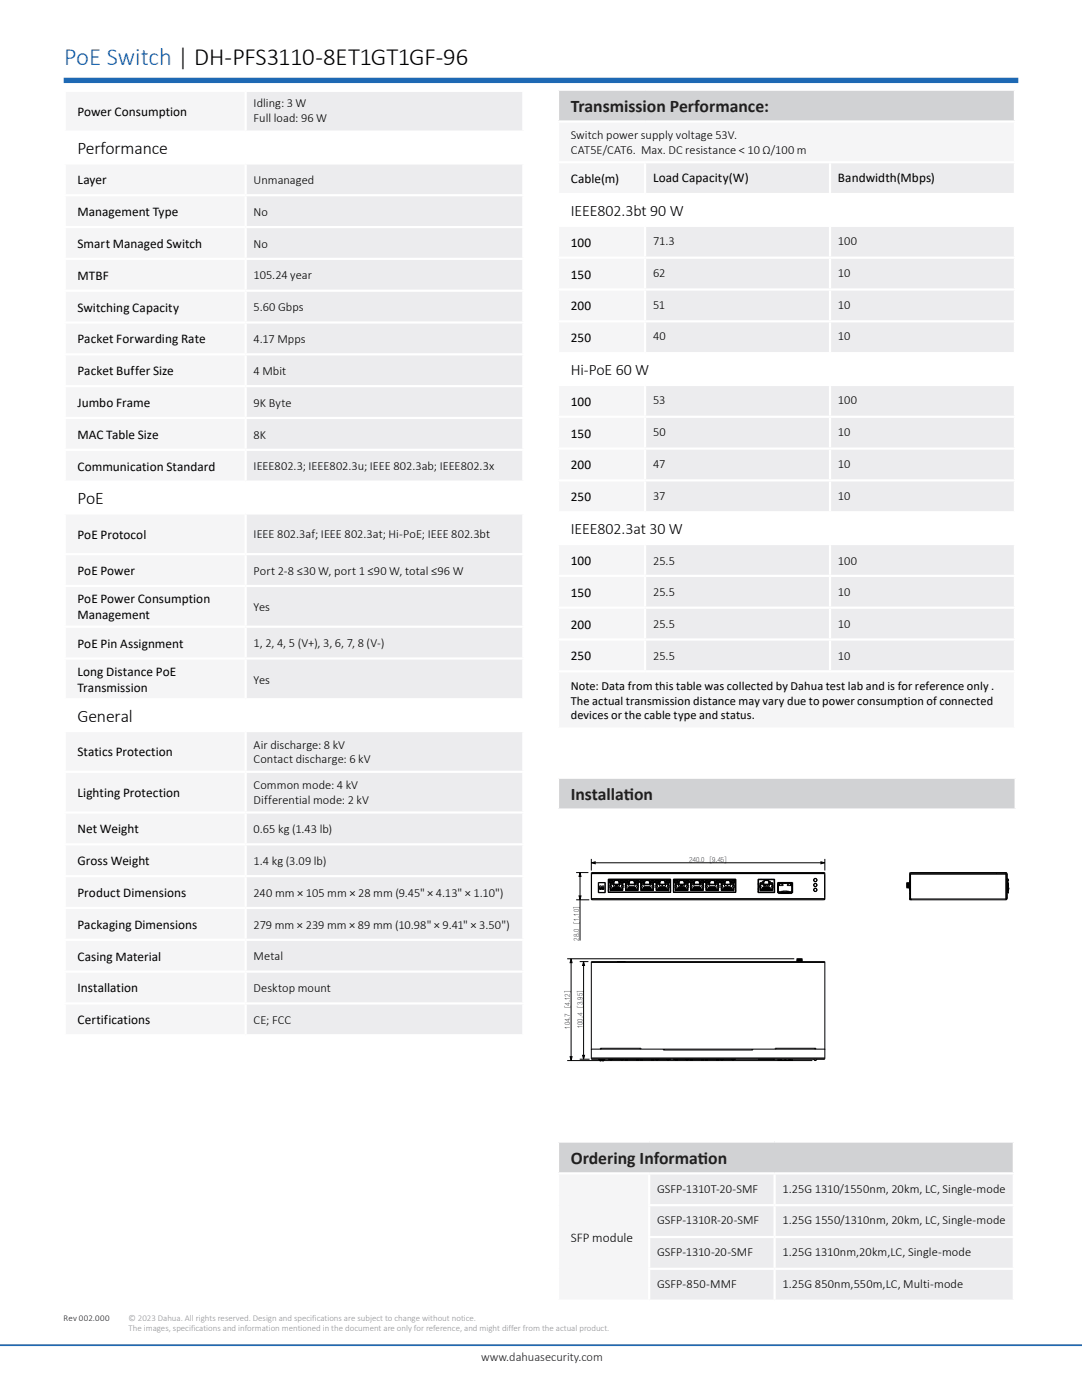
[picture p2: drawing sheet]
<svg xmlns="http://www.w3.org/2000/svg" width="216mm" height="279mm" viewBox="0 0 216 279" stroke-linecap="round" stroke-linejoin="round" font-family="sans-serif">
<defs><g id="words">
<text font-size="4.9" fill="#1e69b4" x="12.8" y="13">PoE Switch | DH-PFS3110-8ET1GT1GF-96</text>
<g font-size="3.5" fill="#231f20">
<text x="113.9" y="22.4">Transmission Performance:</text>
<text x="113.9" y="159.7">Installat</text>
<text x="124.5" y="159.7">ion</text>
<text x="113.9" y="232.3">Ordering Informat</text>
<text x="139.2" y="232.3">ion</text>
</g>
<g font-size="3.5">
<text x="15.5" y="30.8">Performance</text>
<text x="15.5" y="100.6">PoE</text>
<text x="15.5" y="144">General</text>
</g>
<g font-size="3.2">
<text x="113.9" y="43.1">IEEE802.3bt 90 W</text>
<text x="113.9" y="74.8">Hi-PoE 60 W</text>
<text x="113.9" y="106.6">IEEE802.3at 30 W</text>
</g>
<g font-size="2.6">
<text x="15.5" y="23.2">Power Consumption</text>
<text x="15.5" y="36.8">Layer</text>
<text x="113.9" y="36.5">Cable(m)</text>
<text x="130.3" y="36.3">Load Capacity(W)</text>
<text x="167.2" y="36.3">Bandwidth(Mbps)</text>
<text x="15.5" y="43.1">Management Type</text>
<text x="15.5" y="49.5">Smart Managed Switch</text>
<text x="113.9" y="49.2">100</text>
<text x="15.5" y="55.8">MTBF</text>
<text x="113.9" y="55.6">150</text>
<text x="15.5" y="62.2">Switching Capacity</text>
<text x="113.9" y="61.9">200</text>
<text x="15.5" y="68.5">Packet Forwarding Rate</text>
<text x="113.9" y="68.3">250</text>
<text x="15.5" y="74.9">Packet Buffer Size</text>
<text x="15.5" y="81.2">Jumbo Frame</text>
<text x="113.9" y="81">100</text>
<text x="15.5" y="87.6">MAC Table Size</text>
<text x="113.9" y="87.3">150</text>
<text x="15.5" y="93.9">Communication Standard</text>
<text x="113.9" y="93.7">200</text>
<text x="113.9" y="100">250</text>
<text x="15.5" y="107.5">PoE Protocol</text>
<text x="113.9" y="112.7">100</text>
<text x="15.5" y="114.8">PoE Power</text>
<text x="113.9" y="119.1">150</text>
<text x="15.5" y="120.4">PoE Power Consumption</text>
<text x="15.5" y="123.6">Management</text>
<text x="113.9" y="125.4">200</text>
<text x="15.5" y="129.2">PoE Pin Assignment</text>
<text x="113.9" y="131.8">250</text>
<text x="15.5" y="134.9">Long Distance PoE</text>
<text x="15.5" y="138.1">Transmission</text>
<text x="15.5" y="151">Statics Protection</text>
<text x="15.5" y="159.1">Lighting Protection</text>
<text x="15.5" y="166.3">Net Weight</text>
<text x="15.5" y="172.7">Gross Weight</text>
<text x="15.5" y="179">Product Dimensions</text>
<text x="15.5" y="185.4">Packaging Dimensions</text>
<text x="15.5" y="191.7">Casing Material</text>
<text x="15.5" y="198.1">Installation</text>
<text x="15.5" y="204.4">Certifications</text>
<text x="113.9" y="247.9">SFP module</text>
</g>
<g font-size="2.5">
<text x="50.6" y="21.4">Idling: 3 W</text>
<text x="50.6" y="24.3">Full load: 96 W</text>
<text x="113.9" y="27.8">Switch power supply voltage 53V.</text>
<text x="113.9" y="30.7">CAT5E/CAT6. Max. DC resistance &lt; 10 Ω/100 m</text>
<text x="50.6" y="36.7">Unmanaged</text>
<text x="50.6" y="43.1">No</text>
<text x="50.6" y="49.4">No</text>
<text x="130.3" y="48.9">71.3</text>
<text x="167.2" y="48.9">100</text>
<text x="50.6" y="55.8">105.24 year</text>
<text x="130.3" y="55.2">62</text>
<text x="167.2" y="55.2">10</text>
<text x="50.6" y="62.1">5.60 Gbps</text>
<text x="130.3" y="61.6">51</text>
<text x="167.2" y="61.6">10</text>
<text x="50.6" y="68.5">4.17 Mpps</text>
<text x="130.3" y="67.9">40</text>
<text x="167.2" y="67.9">10</text>
<text x="50.6" y="74.8">4 Mbit</text>
<text x="50.6" y="81.2">9K Byte</text>
<text x="130.3" y="80.6">53</text>
<text x="167.2" y="80.6">100</text>
<text x="50.6" y="87.5">8K</text>
<text x="130.3" y="87">50</text>
<text x="167.2" y="87">10</text>
<text x="50.6" y="93.9">IEEE802.3; IEEE802.3u; IEEE 802.3ab; IEEE802.3x</text>
<text x="130.3" y="93.3">47</text>
<text x="167.2" y="93.3">10</text>
<text x="130.3" y="99.7">37</text>
<text x="167.2" y="99.7">10</text>
<text x="50.6" y="107.5">IEEE 802.3af; IEEE 802.3at; Hi-PoE; IEEE 802.3bt</text>
<text x="130.3" y="112.7">25.5</text>
<text x="167.2" y="112.7">100</text>
<text x="50.6" y="114.7">Port 2-8 ≤30 W, port 1 ≤90 W, total ≤96 W</text>
<text x="130.3" y="119">25.5</text>
<text x="167.2" y="119">10</text>
<text x="50.6" y="121.9">Yes</text>
<text x="130.3" y="125.4">25.5</text>
<text x="167.2" y="125.4">10</text>
<text x="50.6" y="129.2">1, 2, 4, 5 (V+), 3, 6, 7, 8 (V-)</text>
<text x="130.3" y="131.7">25.5</text>
<text x="167.2" y="131.7">10</text>
<text x="50.6" y="136.4">Yes</text>
<text x="113.9" y="137.7">Note: Data from this table was collected by Dahua test lab and is for reference only .</text>
<text x="113.9" y="140.6">The actual transmission distance may vary due to power consumption of connected</text>
<text x="113.9" y="143.6">devices or the cable type and status.</text>
<text x="50.6" y="149.4">Air discharge: 8 kV</text>
<text x="50.6" y="152.4">Contact discharge: 6 kV</text>
<text x="50.6" y="157.5">Common mode: 4 kV</text>
<text x="50.6" y="160.5">Differential mode: 2 kV</text>
<text x="50.6" y="166.3">0.65 kg (1.43 lb)</text>
<text x="50.6" y="172.6">1.4 kg (3.09 lb)</text>
<text x="50.6" y="179">240 mm × 105 mm × 28 mm (9.45&quot; × 4.13&quot; × 1.10&quot;)</text>
<text x="50.6" y="185.3">279 mm × 239 mm × 89 mm (10.98&quot; × 9.41&quot; × 3.50&quot;)</text>
<text x="50.6" y="191.7">Metal</text>
<text x="50.6" y="198">Desktop mount</text>
<text x="50.6" y="204.4">CE; FCC</text>
<text x="131.1" y="238">GSFP-1310T-20-SMF</text>
<text x="156.1" y="238">1.25G 1310/1550nm, 20km, LC, Single-mode</text>
<text x="131.1" y="244.3">GSFP-1310R-20-SMF</text>
<text x="156.1" y="244.3">1.25G 1550/1310nm, 20km, LC, Single-mode</text>
<text x="131.1" y="250.7">GSFP-1310-20-SMF</text>
<text x="156.1" y="250.7">1.25G 1310nm,20km,LC, Single-mode</text>
<text x="131.1" y="257">GSFP-850-MMF</text>
<text x="156.1" y="257">1.25G 850nm,550m,LC, Multi-mode</text>
</g>
<text font-size="2.5" fill="#231f20" x="96" y="271.5">www.dahuasecurity.com</text>
<text font-size="1.8" fill="#231f20" x="12.7" y="263.5">Rev 002.000</text>
<g font-size="1.8" fill="#939598">
<text x="25.7" y="263.5">© 2023 Dahua. All rights reserved. Design and specifications are subject to change without notice.</text>
<text x="25.7" y="265.7">The images, specifications and information mentioned in the document are only for reference, and might differ from the actual product.</text>
</g>
<g font-size="1.3">
<text x="137.5" y="171.9">240.0</text>
<text x="141.6" y="171.9">[9.45]</text>
<text x="115.5" y="184.3" transform="rotate(-90 115.5 184.3)">[1.10]</text>
<text x="115.5" y="187.7" transform="rotate(-90 115.5 187.7)">28.0</text>
<text x="113.7" y="201.2" transform="rotate(-90 113.7 201.2)">[4.12]</text>
<text x="116.2" y="201.1" transform="rotate(-90 116.2 201.1)">[3.95]</text>
<text x="113.7" y="205.3" transform="rotate(-90 113.7 205.3)">104.7</text>
<text x="116.2" y="205.2" transform="rotate(-90 116.2 205.2)">100.4</text>
</g>
</g></defs>
<path d="M0 268.5h215.9" fill="none" stroke="#1e69b4" stroke-width=".35"/>
<path d="M12.7 16h190.5" fill="none" stroke="#1e69b4" stroke-width="1.1" stroke-linecap="butt"/>
<path d="M12.9 18.1h36.1v8.2h-36.1zM12.9 32.6h36.1v6.4h-36.1zM12.9 39h36.1v6.3h-36.1zM12.9 45.3h36.1v6.4h-36.1zM12.9 51.7h36.1v6.3h-36.1zM12.9 58h36.1v6.4h-36.1zM12.9 64.4h36.1v6.3h-36.1zM12.9 70.7h36.1v6.4h-36.1zM12.9 77.1h36.1v6.3h-36.1zM12.9 83.4h36.1v6.4h-36.1zM12.9 89.8h36.1v6.3h-36.1zM12.9 102.5h36.1v8.1h-36.1zM12.9 110.6h36.1v6.3h-36.1zM12.9 116.9h36.1v8.2h-36.1zM12.9 125.1h36.1v6.3h-36.1zM12.9 131.4h36.1v8.2h-36.1zM12.9 145.9h36.1v8.1h-36.1zM12.9 154h36.1v8.2h-36.1zM12.9 162.2h36.1v6.3h-36.1zM12.9 168.5h36.1v6.4h-36.1zM12.9 174.9h36.1v6.3h-36.1zM12.9 181.2h36.1v6.4h-36.1zM12.9 187.6h36.1v6.3h-36.1zM12.9 193.9h36.1v6.4h-36.1zM12.9 200.3h36.1v6.3h-36.1z" fill="#f5f5f6"/>
<path d="M49 18.1h55.4v8.2h-55.4z" fill="#ececee"/>
<path d="M12.9 26.3h91.5v6.3h-91.5z" fill="#fff"/>
<path d="M49 32.6h55.4v6.4h-55.4zM49 39h55.4v6.3h-55.4zM49 45.3h55.4v6.4h-55.4zM49 51.7h55.4v6.3h-55.4zM49 58h55.4v6.4h-55.4zM49 64.4h55.4v6.3h-55.4zM49 70.7h55.4v6.4h-55.4zM49 77.1h55.4v6.3h-55.4zM49 83.4h55.4v6.4h-55.4zM49 89.8h55.4v6.3h-55.4zM49 102.5h55.4v8.1h-55.4zM49 110.6h55.4v6.3h-55.4zM49 116.9h55.4v8.2h-55.4zM49 125.1h55.4v6.3h-55.4zM49 131.4h55.4v8.2h-55.4zM49 145.9h55.4v8.1h-55.4zM49 154h55.4v8.2h-55.4zM49 162.2h55.4v6.3h-55.4zM49 168.5h55.4v6.4h-55.4zM49 174.9h55.4v6.3h-55.4zM49 181.2h55.4v6.4h-55.4zM49 187.6h55.4v6.3h-55.4zM49 193.9h55.4v6.4h-55.4zM49 200.3h55.4v6.3h-55.4z" fill="#ececee"/>
<g fill="none" stroke="#fff" stroke-width=".44">
<path d="M12.7 18.1h91.9M12.9 18.4v7.6M49 18.4v7.6M104.4 18.4v7.6M12.7 26.3h91.9M12.7 32.6h91.9M12.7 39h91.9M12.9 26.5v5.9M12.9 32.8v5.9M12.9 39.2v5.9M49 32.8v5.9M49 39.2v5.9"/>
<path d="M104.4 26.5v5.9M104.4 32.8v5.9M104.4 39.2v5.9M12.7 45.3h91.9M12.7 51.7h91.9M12.7 58h91.9M12.9 45.5v5.9M12.9 51.9v5.9M12.9 58.2v5.9M49 45.5v5.9M49 51.9v5.9M49 58.2v5.9"/>
<path d="M104.4 45.5v5.9M104.4 51.9v5.9M104.4 58.2v5.9M12.7 64.4h91.9M12.7 70.7h91.9M12.7 77.1h91.9M12.9 64.6v5.9M12.9 70.9v5.9M12.9 77.3v5.9M49 64.6v5.9M49 70.9v5.9M49 77.3v5.9"/>
<path d="M104.4 64.6v5.9M104.4 70.9v5.9M104.4 77.3v5.9M12.7 83.4h91.9M12.7 89.8h91.9M12.7 96.1h91.9M12.9 83.6v5.9M12.9 90v5.9M12.9 96.3v5.9M49 83.6v5.9M49 90v5.9M49 96.3v5.9"/>
<path d="M104.4 83.6v5.9M104.4 90v5.9M104.4 96.3v5.9M12.7 102.5h91.9M12.7 110.6h91.9M12.7 116.9h91.9M12.9 102.7v7.7M12.9 110.8v5.9M12.9 117.2v7.7M49 102.7v7.7M49 110.8v5.9M49 117.2v7.7"/>
<path d="M104.4 102.7v7.7M104.4 110.8v5.9M104.4 117.2v7.7M12.7 125.1h91.9M12.7 131.4h91.9M12.7 139.6h91.9M12.9 125.3v5.9M12.9 131.6v7.7M12.9 139.8v5.9M49 125.3v5.9M49 131.6v7.7M104.4 125.3v5.9"/>
<path d="M104.4 131.6v7.7M104.4 139.8v5.9M12.7 154h91.9M12.7 145.9h91.9M12.9 146.1v7.7M12.9 154.2v7.7M49 146.1v7.7M49 154.2v7.7M104.4 146.1v7.7M104.4 154.2v7.7M12.7 162.2h91.9M12.7 168.5h91.9"/>
<path d="M12.7 174.9h91.9M12.9 162.4v5.9M12.9 168.7v5.9M12.9 175.1v5.9M49 162.4v5.9M49 168.7v5.9M49 175.1v5.9M104.4 162.4v5.9M104.4 168.7v5.9M104.4 175.1v5.9M12.7 181.2h91.9M12.7 187.6h91.9"/>
<path d="M12.7 193.9h91.9M12.9 181.4v5.9M12.9 187.8v5.9M12.9 194.1v5.9M49 181.4v5.9M49 187.8v5.9M49 194.1v5.9M104.4 181.4v5.9M104.4 187.8v5.9M104.4 194.1v5.9M12.7 200.3h91.9M12.7 206.6h91.9"/>
<path d="M12.9 200.5v5.9M49 200.5v5.9M104.4 200.5v5.9"/>
</g>
<path d="M111.3 155.2h91.4v6.4h-91.4z" fill="#d1d2d4"/>
<path d="M111.1 155.2h91.8M111.3 155.4v5.9M202.7 155.4v5.9M111.1 161.6h91.8" fill="none" stroke="#fff" stroke-width=".44"/>
<g fill="none" stroke="#000" stroke-width=".2">
<path d="M115 174.1h2.4M115 179.6h2.6M115.7 174.9v3.9M115.7 179.6v8.1M118 179.4l.2 .2M118 179.3l.1 .1M118 171.4v2.3M118 179.4v-5.3h46.6v5.3M118 179.4h46.6M118 174.3h46.6M118.1 179.4h.1M118.2 179.4v.2"/>
<path d="M118.2 179.6h46.2M118.8 172.2h45M119.4 178.1h1.4M119.4 178.1v-2h1.3l.1 2M119.4 178h.1M119.4 177.1h.1M119.4 177.8l.1 .1M119.4 178.1v-1.9h1.3v1.9M119.4 176.8h.2v.7h-.2M119.7 176.8h.3v.7h-.3zM119.7 177.4l.1 .1M119.7 177.4h.1"/>
<path d="M119.7 177.2v.2M119.7 177.2h.1M119.7 177.2h.2M119.7 177.4h.2M119.8 177.2h-.1M119.8 177.2h.1M119.9 177.5h.1M119.9 177.2h.1M119.9 177.4h.1M119.9 177.4v.1M120 177.4h-.1M120 177.4h.1"/>
<path d="M120 177.2h.1M120 177.4v.1M120.2 176.8h.3v.7h-.3zM120.2 177.4l.1 .1M120.2 177.4h.1M120.2 177.2v.2M120.2 177.2h.1M120.2 177.2h.2M120.2 177.4h.2M120.3 177.2h-.1M120.3 177.5h.1M120.3 177.2h.1"/>
<path d="M120.4 177.5h.1M120.4 177.2h.1M120.4 177.4h.1M120.4 177.4v.1M120.5 177.4h.1M120.5 177.2h.1M120.5 177.4h-.1M120.5 177.4l-.1 .1M121.4 176.5h.1M121.4 177.6h.1M121.4 175.5h12.4v2.6h-12.4zM121.4 178.1h12.4"/>
<path d="M121.4 177.7v.1M121.4 178.1v-2.6h12.4v2.6M121.4 177.2h.1M121.4 176.2h.1M121.4 175.6h12.3M121.5 175.6h-.1M121.5 175.5l-.1 2.6M121.5 175.5h.1M121.5 178.1h.1M121.6 175.8v.1M121.6 176.2h.6M121.6 176.1h.1"/>
<path d="M121.6 175.8h.1M121.6 175.8h.6l-.3 .2zM121.6 176v.1M121.7 178v.1M121.7 178h11.8M121.7 176.7v.4M121.7 176.7h.3v.4h-.3M121.7 177.1v.6h2.6l.1-.6M121.7 176.2v.5M121.7 177.2h.2M121.7 176.7h.2M121.8 177.7h2.5"/>
<path d="M121.8 176.2l.1 .1M121.8 176.2v.1M121.8 175.5h.1M121.8 177.6v.1M121.9 176.3h.1M121.9 177.6h-.1M121.9 177.6h.1M121.9 177.5h.3M121.9 176.3h.5M121.9 176.3v.4M121.9 177.1v.5M121.9 177.4h.3v.2"/>
<path d="M121.9 177.6l-.1 .1M121.9 177.6h2.3M121.9 176.5h.5M121.9 177.6h.2M121.9 176l.3 .1M121.9 176l-.3 .1M122 178.1h.1M122.1 178.1h.1M122.2 175.5h.1M122.2 176.1h.1M122.2 176.2v-.4h-.6v.4M122.2 175.8v.1"/>
<path d="M122.3 178.1h.1M122.3 177.1h.1M122.3 177.1v.5M122.3 175.9v.3M122.3 175.9h.2M122.3 176.2l.1 .1M122.3 175.9l.1 .1M122.3 175.9h.1M122.4 177.1h.1M122.4 177.1h-.1M122.4 177.1v.5M122.4 176.3h.1"/>
<path d="M122.4 175.9v.1M122.4 176.1h.1M122.4 176.5h1.2M122.4 176h.2M122.4 176l.1 .5M122.5 177.1h.1M122.5 177.1v.5M122.5 175.9l.1 .1M122.5 176.5h1M122.5 175.6h1M122.5 175.7h-.9v.5h.7M122.5 175.5v.4"/>
<path d="M122.5 176v.5M122.6 177.1h.1M122.6 177.1v.5M122.6 175.9v.1M122.6 175.7h.8M122.7 177.1h.1M122.7 177.1v.5M122.7 176.7h.1M122.7 176.7v.1M122.7 176.6v.1M122.7 176.8h.1M122.8 176.7h.1"/>
<path d="M122.8 176.8h.1M122.8 176.6v.1M122.8 176.6h-.1M122.8 177.1v.5M122.8 177.1h.1M122.8 176.6h.1M122.9 176.6h.1M122.9 176.8h-.1M122.9 177.1h.1M122.9 177.1v.5M122.9 176.8h.1M122.9 176.7v.1"/>
<path d="M122.9 176.6h.4M123 177.1v.5M123 177.1h.1M123.1 177.1h.1M123.1 177.1v.5M123.1 176.6h.1M123.1 176.8h.1M123.1 176.6l-.1 .2M123.1 176.8h-.2M123.2 177.1v.5M123.2 177.1h.1M123.2 176.6h.1"/>
<path d="M123.2 176.8h.1M123.3 177.1h.1M123.3 177.1v.5M123.3 176.6l-.1 .2M123.3 176.6h.1M123.4 177.1v.5M123.4 177.1h.1M123.4 176l.1-.3h-1l.1 .3M123.4 176h.2M123.4 175.9v.1M123.5 177.1h.1M123.5 177.1v.5"/>
<path d="M123.5 175.7h.9v.5h-.7M123.5 175.5v.4M123.5 176v.5M123.5 175.9l-.1 .1M123.5 175.9h.2M123.6 177.1v.5M123.6 177.1h.1M123.6 176v.5h-.1M123.6 176.1h.1M123.6 176v.9h-1.2v-.9M123.6 176.3h.6M123.6 176.5h.6"/>
<path d="M123.6 175.9v.1M123.6 176.3h.1M123.7 177.1h.1M123.7 177.1v.5M123.7 175.9v.3M123.7 175.9l-.1 .1M123.7 176.2l-.1 .1M123.7 175.9h-.1M123.8 177.1h.1M123.8 178.1h.1M123.8 175.8h.6v.4h-.6zM123.8 175.8v.1"/>
<path d="M123.8 176.1h.1M123.8 175.8h.6l-.3 .2M123.8 175.8l.3 .2M123.8 175.8v.3l.3-.1M123.9 177.5h.3M123.9 177.6h.2M123.9 178.1h.1M124.1 176l.3 .1M124.2 176.3v.4M124.2 177.1v.5M124.2 177.6l.1 .1M124.2 177.2h.1"/>
<path d="M124.2 176.7h.1M124.2 177.4h-.3v.2M124.2 177.6h.1M124.2 176.3h.1M124.3 176.2l-.1 .1M124.3 176.2l.1 .5M124.3 176.7v.4M124.3 178.1h.1M124.3 176.7h.1M124.3 177.1h.1M124.4 176.7h.1M124.4 175.5h-.1"/>
<path d="M124.4 176.7h-.4v.4h.4M124.4 176.7v.4M124.4 177.1h.1M124.4 178.1h.1M124.4 176v.1M124.4 176.1h.1M124.4 175.8h.1M124.4 175.8v.1M124.6 178.1h.1M124.7 175.8h.6v.4h-.6zM124.7 175.8v.1M124.7 176.1h.1"/>
<path d="M124.7 175.8h.1M124.7 176v.1M124.7 178.1h.1M124.7 175.5h.1M124.8 176.7v.4M124.8 176.7h.3v.4h-.3M124.8 177.1v.6h2.5l.1-.6M124.8 178.1h.1M124.8 176.2v.5M124.8 177.2h.1M124.8 176.7h.1M124.8 177.7h2.5"/>
<path d="M124.8 176.2l.1 .1M124.9 177.6l-.1 .1M124.9 176.3h.1M124.9 177.6h.1M124.9 177.5h.3M124.9 176.3h.6M124.9 176.3v.4M124.9 177.1v.5M124.9 177.4h.3v.2M124.9 177.6h2.3M124.9 176.5h.6M125 176l-.3 .1"/>
<path d="M125.1 178.1h.1M125.2 178.1h.1M125.2 177.5l-.2 .1M125.3 175.8l-.3 .2M125.3 175.8v.3l-.3-.1M125.3 176.1h.1M125.3 175.8h-.6l.3 .2M125.3 175.8v.1M125.3 178.1h.1M125.3 177.1h.1M125.3 177.1v.5M125.4 177.1h.1"/>
<path d="M125.4 175.9v.3M125.4 175.9h.2M125.4 176.2l.1 .1M125.4 175.9l.1 .1M125.4 175.9h.1M125.4 177.1v.5M125.4 176.3h.1M125.5 175.9v.1M125.5 176.1h.1M125.5 176h.2M125.5 176v.5h.1M125.5 177.1h.1"/>
<path d="M125.5 177.1v.5M125.6 177.1h.1M125.6 175.9l.1 .1M125.6 175.7h-1v.5h.8M125.6 175.5v.4M125.6 176v.5M125.6 176.5h1M125.6 175.6h1M125.6 177.1v.5M125.7 175.9v.1M125.7 175.7h.8M125.7 177.1h.1"/>
<path d="M125.7 177.1v.5M125.8 177.1h.1M125.8 177.1v.5M125.9 177.1h.1M125.9 177.1v.5M126 177.1h-.1M126 177.1h.1M126 177.1v.5M126.1 177.1h.1M126.1 177.1v.5M126.2 177.1h.1M126.2 177.1h-.1"/>
<path d="M126.2 177.1v.5M126.3 177.1h.1M126.3 177.1v.5M126.4 177.1h.1M126.4 177.1h-.1M126.4 177.1v.5M126.5 176l.1-.3h-1l.1 .3M126.5 176h.2M126.5 175.9v.1M126.5 177.1h.1M126.5 177.1v.5M126.6 175.7h.9v.5h-.7"/>
<path d="M126.6 175.5v.4M126.6 176v.5M126.6 176.5h-1.1M126.6 175.9l-.1 .1M126.6 175.9h.2M126.6 177.1h.1M126.6 177.1h-.1M126.6 177.1v.5M126.6 176.5h.1M126.6 176.1h.1M126.7 176v.9h-1.2v-.9M126.7 176.3h.5"/>
<path d="M126.7 176.5h.5M126.7 175.9v.1M126.7 176.3h.1M126.7 175.9h.1M126.7 177.1h.1M126.7 177.1v.5M126.7 176.2v.1M126.8 175.9h-.1M126.8 176.2l-.1 .1M126.8 175.9l-.1 .1M126.8 175.9v.3M126.8 177.1h.1"/>
<path d="M126.8 177.1h-.1M126.8 177.1v.5M126.8 178.1h.1M126.8 175.8l.1 .1M126.8 176.2h.7M126.9 176.1h-.1M126.9 177.5h.3M127 178.1h.1M127.2 176l-.3 .1M127.2 177.5l-.2 .1M127.2 176.3v.4M127.2 177.1v.5"/>
<path d="M127.2 177.6l.1 .1M127.2 177.2h.1M127.2 176.7h.1M127.2 177.4h-.3v.2M127.2 177.6h.1M127.2 176.3h.1M127.3 176.2l-.1 .1M127.3 177.7h.1M127.3 176.2v.5M127.3 177.2v.5M127.3 176.2h.1M127.3 176.2l.1 .5"/>
<path d="M127.3 176.7v.4M127.4 178.1h.1M127.4 176.7v.4M127.4 176.7h-.3v.4h.3M127.4 175.5h.1M127.5 175.8v.3l-.3-.1M127.5 175.8l-.3 .2M127.5 176v.1M127.5 175.8h-.6l.3 .2M127.5 175.8v.1M127.5 175.8h-.7v.4M127.7 176.2h.7"/>
<path d="M127.7 175.8h.7v.4M127.7 175.8h.6l-.3 .2M127.7 175.8l.3 .2M127.7 175.8v.3l.3-.1M127.7 176v.1M127.7 175.8v.1M127.7 178.1h.1M127.8 176.7h.3v.4h-.3M127.8 177.1h.1M127.8 175.5h.1M127.8 176.7v.4M127.8 176.7h.1"/>
<path d="M127.8 177.1l.1 .6h2.5l.1-.6M127.8 178.1h.1M127.9 176.2l-.1 .5M127.9 176.7v.4M127.9 177.2h.1M127.9 176.7h.1M127.9 177.7h2.5M127.9 176.2v.5M127.9 177.2v.5M127.9 176.2l.1 .1M127.9 177.7h.1M128 177.6l-.1 .1"/>
<path d="M128 176.3h.1M128 177.6h.1M128 177.5h.3M128 176.3h.5M128 176.3v.4M128 177.1v.5M128 177.4h.3v.2M128 177.6h2.3M128 176.5h.5M128 177.5l.2 .1M128 176l.3 .1M128.1 176.7v.4"/>
<path d="M128.2 178.1h.1M128.3 176.1h.1M128.4 175.8l-.1 .1M128.4 178.1h.1M128.4 177.1h.1M128.4 177.1v.5M128.4 175.9v.3M128.4 175.9h.2M128.4 176.2l.1 .1M128.4 175.9l.1 .1M128.4 175.9h.1M128.5 177.1h.1"/>
<path d="M128.5 177.1v.5M128.5 176.3h.1M128.5 175.9h.1M128.5 175.9v.1M128.5 176.5h1.2M128.5 176.1h.1M128.5 176h.2M128.5 176l.1 .5M128.6 177.1h.1M128.6 177.1v.5M128.6 175.9l.1 .1M128.6 175.7h-.9v.5h.7"/>
<path d="M128.6 175.5v.4M128.6 176v.5M128.6 176.5h1M128.6 175.6h1M128.7 177.1h.1M128.7 177.1v.5M128.7 175.9v.1M128.7 175.7h.8M128.8 177.1v.5M128.8 177.1h.1M128.9 177.1h.1M128.9 177.1v.5"/>
<path d="M129 177.1v.5M129 177.1h.1M129.1 177.1h.1M129.1 177.1v.5M129.2 177.1v.5M129.2 177.1h.1M129.3 177.1h.1M129.3 177.1v.5M129.4 177.1v.5M129.4 177.1h.1M129.5 177.1h.1M129.5 177.1v.5"/>
<path d="M129.5 176l.1-.3h-1l.1 .3M129.5 176h.2M129.5 175.9v.1M129.6 177.1v.5M129.6 177.1h.1M129.6 175.7h1v.5h-.8M129.6 175.5v.4M129.6 176v.5M129.6 175.9l-.1 .1M129.6 175.9h.2M129.7 177.1h.1M129.7 177.1v.5"/>
<path d="M129.7 176v.5h-.1M129.7 176.1h.1M129.7 176v.9h-1.2v-.9M129.7 176.3h.6M129.7 176.5h.6M129.7 175.9v.1M129.8 176.3h-.1M129.8 175.9h-.1M129.8 177.1v.5M129.8 177.1h.1M129.8 175.9h.1M129.8 175.9l-.1 .1"/>
<path d="M129.8 176.2l-.1 .1M129.8 175.9v.3M129.9 177.1h.1M129.9 177.1v.5M129.9 178.1h.1M129.9 176.2h.6M129.9 175.8v.1M129.9 176.1h.1M130 177.5h.3M130 178.1h.1M130.2 176l-.3 .1M130.2 177.5l-.2 .1"/>
<path d="M130.3 176.3v.4M130.3 177.1v.5M130.3 177.6l.1 .1M130.3 177.2h.1M130.3 176.7h.1M130.3 177.4h-.3v.2M130.3 177.6h.1M130.3 176.3h.1M130.3 177.6v.1M130.3 177.7h.1M130.4 176.2l-.1 .1M130.4 176.2v.5"/>
<path d="M130.4 177.2v.5M130.4 176.2l.1 .5M130.4 176.7v.4M130.4 178.1h.1M130.5 176.7h-.4v.4h.4M130.5 175.5h.1M130.5 178.1h.1M130.5 175.8h-.6l.3 .2M130.5 175.8v.3l-.3-.1M130.5 175.8l-.3 .2M130.5 175.8v.1M130.5 176v.1"/>
<path d="M130.5 175.8h-.6v.4M130.8 176.2h.6M130.8 175.8h.6v.4M130.8 175.8h.6l-.3 .2M130.8 175.8l.3 .2M130.8 175.8v.3l.3-.1M130.8 176v.1M130.8 175.8v.1M130.8 178.1h.1M130.8 175.5h.1M130.8 177.1l.1 .6h2.5l.1-.6M130.8 176.7h.1"/>
<path d="M130.9 176.7h.1M130.9 177.1h.1M130.9 177.1h-.1M130.9 176.7v.4M130.9 176.7h.3v.4h-.3M130.9 178.1h.1M130.9 176.2l-.1 .5M130.9 177.2h.1M130.9 177.7h2.5M130.9 176.2l.1 .1M131 177.6l-.1 .1M131 176.3h.1"/>
<path d="M131 177.6h.1M131 177.5h.3M131 176.3v.4M131 177.1v.5M131 177.4h.3v.2M131 177.6h2.3M131 176.5h.6M131.1 177.5l.2 .1M131.1 176l.3 .1M131.2 178.1h.1M131.3 178.1h.1M131.4 176.1h.1"/>
<path d="M131.4 175.8v.1M131.4 178.1h.1M131.4 177.1h.1M131.4 177.1v.5M131.5 175.9v.3M131.5 175.9h.2M131.5 176.2l.1 .1h-.6M131.5 175.9l.1 .1M131.5 175.9h.1M131.5 177.1h.1M131.5 177.1v.5M131.6 176.3h.1"/>
<path d="M131.6 175.9h.1M131.6 175.9v.1M131.6 176.1h.1M131.6 176h.2M131.6 176.5h.1M131.6 177.1h.1M131.6 177.1v.5M131.7 175.9l.1 .1M131.7 175.7h-1v.5h.8M131.7 175.5v.4M131.7 176v.5M131.7 176.5h-.1h1.2"/>
<path d="M131.7 176.5h1M131.7 175.6h1M131.7 177.1h.1M131.7 177.1v.5M131.8 175.9h.1M131.8 175.7h.8M131.8 177.1h.1M131.8 177.1v.5M131.9 177.1h.1M131.9 177.1v.5M132 177.1h.1M132 177.1v.5"/>
<path d="M132.1 177.1h-.1M132.1 176.8h.1M132.1 176.6h.1M132.1 176.6v.1M132.1 177.1h.1M132.1 177.1v.5M132.1 176.7v.1M132.2 176.7v-.1l-.1 .2M132.2 176.7v.1v-.1M132.2 177.1h.1M132.2 177.1v.5M132.3 177.1h.1"/>
<path d="M132.3 177.1v.5M132.4 177.1h.1M132.4 177.1v.5M132.5 177.1h.1M132.5 177.1v.5M132.6 176h.2M132.6 175.9v.1M132.6 177.1h.1M132.6 177.1v.5M132.7 177.1h.1M132.7 175.7l-.1 .3M132.7 175.7h.9v.5h-.7"/>
<path d="M132.7 175.5v.4M132.7 176v.5M132.7 175.7h-1l.1 .3M132.7 175.9h.2M132.7 175.9l-.1 .1M132.7 177.1v.5M132.8 176l-.1 .5M132.8 176.1h.1M132.8 176v.9h-1.2v-.9M132.8 176.3h.5M132.8 176.5h.5M132.8 175.9v.1"/>
<path d="M132.8 176.3h.1M132.8 175.9h.1M132.8 177.1h.1M132.8 177.1v.5M132.9 175.9v.3M132.9 175.9l-.1 .1M132.9 176.2l-.1 .1M132.9 175.9h-.1M132.9 177.1h.1M132.9 177.1v.5M132.9 178.1h.1M133 175.8h.6v.4h-.6z"/>
<path d="M133 175.8v.1M133 175.8h.6l-.3 .2M133 175.8l.3 .2M133 175.8v.3l.3-.1M133 176.1h.1M133 175.5h.1M133 177.5h.3M133.1 177.6h.2M133.1 178.1h.1M133.2 178.1h-.1M133.3 176l.3 .1M133.3 176.3v.4"/>
<path d="M133.3 177.1v.5M133.3 176.3l.1-.1 .1 .5M133.3 177.6l.1 .1M133.3 177.2h.1M133.3 176.7h.1M133.3 177.4h-.3v.2M133.3 177.6h.1M133.4 176.3h-.1M133.4 175.5h.1M133.4 176.7v.4M133.5 178l-.1 .1M133.5 178v.1"/>
<path d="M133.5 176.7h.1M133.5 177.1h.1M133.5 176.7h-.3v.4h.3M133.5 176.7v.4M133.6 177.1h-.1M133.6 176.7h-.1M133.6 176.1h.1M133.6 176v.1M133.6 175.8h.1M133.6 175.8v.1M133.7 178.1h.1M133.7 175.5h.1"/>
<path d="M133.7 175.5v2.6M133.8 176.2h.1M133.8 177.2h.1M133.8 177.7v.1M133.8 177.6h.1M133.8 176.5h.1M134.4 176.5h.1M134.4 177.6h.1M134.4 175.5h12.4v2.6h-12.4zM134.4 178.1h12.4M134.4 177.7v.1M134.4 178.1v-2.6h12.4l-.1 2.6"/>
<path d="M134.4 177.2h.1M134.4 176.2h.1M134.4 175.6h.1M134.5 175.5l-.1 2.6M134.5 175.5v.1M134.5 175.5h.1M134.5 178.1h.1M134.6 175.8h.6v.4M134.6 176.2h.6M134.6 175.8h.6l-.3 .2M134.6 175.8l.3 .2M134.6 175.8v.3l.3-.1"/>
<path d="M134.6 176v.1M134.6 175.8v.1M134.7 176.7h.3v.4h-.3M134.7 177.1h.1M134.7 178v.1M134.7 178h11.8M134.7 178h.1M134.7 176.7v.4M134.7 176.7h.1M134.7 177.1v.6h2.6v-.6M134.7 176.2v.5M134.7 177.2h.2"/>
<path d="M134.7 176.7h.2M134.8 176.2v.1M134.8 177.7h2.4M134.8 176.2l.1 .1M134.8 176.2v.5M134.8 177.2v.5M134.8 177.7h.1M134.8 175.5h.1M134.8 177.6v.1M134.8 176.3h.1M134.9 177.6h-.1M134.9 176.3h.1"/>
<path d="M134.9 177.6h.1M134.9 177.5h.3M134.9 176.3h.5M134.9 176.3v.4M134.9 177.1v.5M134.9 177.4h.3v.2M134.9 177.6l-.1 .1M134.9 177.6h2.3M134.9 176.5h.5M134.9 177.5l.2 .1M134.9 176l.3 .1M135 178.1h.1"/>
<path d="M135.1 178.1h.1M135.2 175.5h.1M135.2 176.1h.1M135.2 175.8v.1M135.3 178.1h.1M135.3 177.1h.1M135.3 177.1v.5M135.3 175.9v.3M135.3 175.9h.2M135.3 176.2l.1 .1M135.3 175.9l.1 .1M135.3 175.9h.1"/>
<path d="M135.4 177.1v.5M135.4 176.3h.1M135.4 175.9h.1M135.4 175.9v.1M135.4 176.5h1.2M135.4 176.1h.1M135.4 176h.2M135.4 176l.1 .5M135.5 177.1v.5M135.5 177.1h.1M135.5 175.9l.1 .1M135.5 175.7h-.9v.5h.7"/>
<path d="M135.5 175.5v.4M135.5 176v.5M135.5 176.5h1M135.5 175.6h1M135.6 177.1v.5M135.6 175.9v.1M135.6 175.7h.8M135.7 177.1v.5M135.7 177.1h.1M135.7 176.7h.1M135.7 176.6v.1M135.7 176.8h.1"/>
<path d="M135.7 176.6h.1M135.8 176.8h.1M135.8 176.7v.1M135.8 176.6h-.1M135.8 177.1v.5M135.8 176.6h.1M135.9 176.6h.1M135.9 176.8h-.1M135.9 177.1v.5M135.9 177.1h.1M135.9 176.8h.1M135.9 176.7v.1"/>
<path d="M135.9 176.6h.4M136 177.1v.5M136.1 177.1v.5M136.1 177.1h.1M136.1 176.6l-.2 .2M136.1 176.6h.1M136.1 176.8h.1M136.1 176.6l-.1 .2M136.1 176.8h-.2M136.2 177.1v.5M136.2 176.6h.1M136.3 177.1v.5"/>
<path d="M136.3 177.1h.1M136.3 176.6l-.1 .2v-.2M136.3 176.6h.1M136.4 177.1v.5M136.4 177.1h.1M136.4 176l.1-.3h-1l.1 .3M136.4 176h.2M136.4 175.9v.1M136.5 177.1h.1M136.5 177.1v.5M136.5 175.7h.9v.5h-.7M136.5 175.5v.4"/>
<path d="M136.5 176v.5M136.5 175.9l-.1 .1M136.5 175.9h.2M136.6 177.1h.1M136.6 176v.5h-.1M136.6 176.1h.1M136.6 176v.9h-1.2v-.9M136.6 176.3h.6M136.6 176.5h.6M136.6 175.9v.1M136.6 176.3h.1M136.6 175.9h.1"/>
<path d="M136.7 177.1h.1M136.7 177.1v.5M136.7 175.9h-.1M136.7 175.9l-.1 .1M136.7 176.2l-.1 .1M136.7 175.9v.3M136.8 177.1h.1M136.8 178.1h.1M136.8 176.2h.6M136.8 175.8v.1M136.8 176.1h.1M136.9 177.5h.3"/>
<path d="M136.9 178.1h.1M137 176.7v.4M137.1 176l-.3 .1M137.1 177.5l-.2 .1M137.2 176.3v.4M137.2 177.1v.5M137.2 177.6v.1M137.2 177.2h.1M137.2 176.7h.1M137.2 177.4h-.3v.2M137.2 177.6h.1M137.2 176.3h.1"/>
<path d="M137.2 177.7h.1M137.2 176.2v.1M137.2 176.2v.5M137.2 177.2v.5M137.3 176.2v.5M137.3 176.7v.4M137.3 178.1h.1M137.3 176.7h-.3v.4h.3M137.3 175.5h.1M137.4 178.1h.1M137.4 175.8v.3l-.3-.1M137.4 175.8l-.3 .2"/>
<path d="M137.4 175.8v.1M137.4 176v.1M137.4 175.8h-.6l.3 .2M137.4 175.8h-.6v.4M137.7 175.8h.6v.4M137.7 176.2h.6M137.7 175.8v.1M137.7 175.8v.3l.3-.1M137.7 175.8l.3 .2M137.7 175.8h.6l-.3 .2M137.7 176v.1M137.7 178.1h.1"/>
<path d="M137.7 175.5h.1M137.7 177.1h.1M137.7 176.7h.1M137.7 176.7v.4M137.8 176.7h-.1M137.8 177.1v.6h2.5l.1-.6M137.8 176.7h.1M137.8 178.1h.1M137.8 177.1v-.4h.3v.4h-.4M137.8 176.2v.5M137.8 177.2h.1M137.8 177.7h2.5"/>
<path d="M137.8 177.2v.5M137.8 176.2l.1 .1M137.9 177.7h-.1M137.9 177.6v.1M137.9 176.3h.1M137.9 177.6h.1M137.9 177.5h.3M137.9 176.3v.4M137.9 177.1v.5M137.9 177.4h.3v.2M137.9 177.6l-.1 .1M137.9 177.6h2.3"/>
<path d="M137.9 176.5h.6M137.9 177.5l.3 .1M138 176l.3 .1M138.1 178.1h.1M138.2 178.1h.1M138.3 176.1h.1M138.3 175.8v.1M138.3 178.1h.1M138.3 177.1h.1M138.3 177.1v.5M138.4 175.9v.3M138.4 175.9h.2"/>
<path d="M138.4 176.2l.1 .1h-.6M138.4 175.9l.1 .1M138.4 175.9h.1M138.4 177.1h.1M138.4 177.1h-.1M138.4 177.1v.5M138.4 176.3h.1M138.5 176.1h.1M138.5 176h.2M138.5 176.5h.1M138.5 177.1h.1M138.5 177.1v.5"/>
<path d="M138.6 175.9l.1 .1M138.6 176.5h1M138.6 175.6h1M138.6 175.7h-1v.5h.8M138.6 175.5v.4M138.6 176v.5M138.6 176.5h-.1h1.2M138.6 177.1h.1M138.6 177.1h-.1M138.6 177.1v.5M138.7 175.9v.1M138.7 175.7h.8"/>
<path d="M138.7 177.1h.1M138.7 177.1v.5M138.8 177.1h-.1M138.8 177.1h.1M138.8 177.1v.5M138.9 177.1h.1M138.9 177.1v.5M139 177.1h.1M139 177.1v.5M139.1 177.1h.1M139.1 177.1v.5M139.2 177.1h.1"/>
<path d="M139.2 177.1v.5M139.3 177.1h.1M139.3 177.1v.5M139.4 177.1h.1M139.4 177.1v.5M139.5 176h.2M139.5 175.9v.1M139.5 177.1h.1M139.5 177.1v.5M139.5 175.7v.3M139.6 175.7h.9v.5h-.7M139.6 175.5v.4"/>
<path d="M139.6 176v.5M139.6 175.9l-.1 .1M139.6 175.7h-1l.1 .3M139.6 175.9h.2M139.6 177.1h.1M139.6 177.1v.5M139.6 176.1h.1M139.7 176v.9h-1.2v-.9M139.7 176.3h.5M139.7 176.5h.5M139.7 175.9v.1M139.7 176.3h.1"/>
<path d="M139.7 175.9h.1M139.7 177.1h.1M139.7 177.1v.5M139.8 175.9v.3M139.8 175.9l-.1 .1M139.8 176.2l-.1 .1M139.8 175.9h-.1M139.8 177.1h.1M139.8 177.1v.5M139.8 178.1h.1M139.8 175.8h.7v.4h-.7zM139.8 175.8l.1 .1"/>
<path d="M139.9 176.1h-.1M139.9 175.8l.3 .2M139.9 175.8v.3l.3-.1M139.9 175.8h.6l-.3 .2M139.9 177.5h.3M139.9 177.5l.3 .1M140 178.1h.1M140.2 176l.3 .1M140.2 176.3v.4M140.2 177.1v.5M140.2 177.2h.1M140.2 176.7h.1"/>
<path d="M140.2 177.6l.1 .1M140.2 177.4h-.3v.2M140.2 177.6h.1M140.2 176.3h.1M140.3 176.2l-.1 .1M140.3 176.2l.1 .5M140.3 176.7v.4M140.3 178.1h.1M140.4 176.7h.1M140.4 177.1h.1M140.4 175.5h.1M140.4 176.7h-.3v.4h.3"/>
<path d="M140.4 176.7v.4M140.4 178.1h.1M140.5 176.1h.1M140.5 175.8h.1M140.5 176v.1M140.5 175.8v.1M140.7 175.8h.7v.4h-.7zM140.7 175.8v.1M140.7 176.1h.1M140.7 175.8h.1M140.7 176v.1M140.7 178.1h.1"/>
<path d="M140.8 175.5h.1M140.8 176.7v.4M140.8 176.7h.3v.4h-.3M140.8 177.1l.1 .6h2.5l.1-.6M140.8 178.1h.1M140.9 176.2l-.1 .5M140.9 176.7v.4M140.9 177.2h.1M140.9 176.7h.1M140.9 177.7h2.5M140.9 176.2l.1 .1M141 177.6l-.1 .1"/>
<path d="M141 176.3h.1M141 177.6h.1M141 177.5h.3M141 176.3h.5M141 176.3v.4M141 177.1v.5M141 177.4h.3v.2M141 177.6h2.3M141 176.5h.5M141 177.6h.2M141 176l-.3 .1M141.2 178.1h.1"/>
<path d="M141.3 175.8h-.6l.3 .2M141.3 175.8v.3l-.3-.1M141.3 175.8l-.3 .2M141.3 176.1h.1M141.4 175.8l-.1 .1M141.4 178.1h.1M141.4 177.1h.1M141.4 177.1v.5M141.4 175.9v.3M141.4 175.9h.2M141.4 176.2l.1 .1M141.4 175.9l.1 .1"/>
<path d="M141.4 175.9h.1M141.5 177.1h.1M141.5 177.1h-.1M141.5 177.1v.5M141.5 176.3h.1M141.5 175.9v.1M141.5 176.5h1.2M141.5 176.1h.1M141.5 176h.2M141.5 176l.1 .5M141.6 177.1h.1M141.6 177.1v.5"/>
<path d="M141.6 175.9l.1 .1M141.6 175.7h-.9v.5h.7M141.6 175.5v.4M141.6 176v.5M141.6 176.5h1M141.6 175.6h1M141.7 177.1h.1M141.7 177.1h-.1M141.7 177.1v.5M141.7 175.9v.1M141.7 175.7h.8M141.8 177.1h.1"/>
<path d="M141.8 177.1v.5M141.9 177.1h.1M141.9 177.1h-.1M141.9 177.1v.5M142 177.1h.1M142 177.1v.5M142.1 177.1h.1M142.1 177.1h-.1M142.1 177.1v.5M142.2 177.1h.1M142.2 177.1v.5M142.3 177.1h.1"/>
<path d="M142.3 177.1h-.1M142.3 177.1v.5M142.4 177.1h.1M142.4 177.1v.5M142.5 177.1h.1M142.5 177.1h-.1M142.5 177.1v.5M142.5 176l.1-.3h-1l.1 .3M142.5 176h.2M142.5 175.9v.1M142.6 177.1h.1M142.6 177.1v.5"/>
<path d="M142.6 175.7h1v.5h-.8M142.6 175.5v.4M142.6 176v.5M142.6 175.9l-.1 .1M142.6 175.9h.2M142.7 177.1h.1M142.7 177.1h-.1M142.7 177.1v.5M142.7 176v.5h-.1M142.7 176.1h.1M142.7 176v.9h-1.2v-.9M142.7 176.3h.6"/>
<path d="M142.7 176.5h.6M142.7 175.9v.1M142.8 176.3h-.1M142.8 177.1h.1M142.8 177.1v.5M142.8 175.9l-.1 .1M142.8 176.2l-.1 .1M142.8 175.9v.3M142.8 175.9h-.1M142.9 177.1h.1M142.9 177.1h-.1M142.9 177.1v.5"/>
<path d="M142.9 178.1h.1M142.9 176.2h.6M142.9 175.8h.1M142.9 175.8h.6l-.3 .2zM142.9 176.1h.1M143 177.5h.3M143 177.6h.2M143 178.1h.1M143.1 178.1h.1M143.2 176l.3 .1M143.2 176l-.3 .1M143.3 177.2h.1"/>
<path d="M143.3 176.7h.1M143.3 177.6l.1 .1M143.3 176.3v.4M143.3 177.1v.5M143.3 177.4h-.3v.2M143.3 177.6h.1M143.3 176.3h.1M143.4 176.2l-.1 .1M143.4 176.2l.1 .5M143.4 176.7v.4M143.4 178.1h.1M143.4 176.7h.1"/>
<path d="M143.4 177.1h.1M143.5 177.1h.1M143.5 176.7h.1M143.5 175.5h.1M143.5 176.7h-.4v.4h.4M143.5 176.7v.4M143.5 178.1h.1M143.5 176.1h.1M143.5 175.8h.1M143.5 176v.1M143.5 175.8v.1M143.5 176.2v-.4h-.6v.4"/>
<path d="M143.6 178.1h.1M143.8 175.8h.1M143.8 175.8v.1M143.8 175.8h.6v.4l-.6-.1 .3-.1M143.8 176.1h.1M143.8 176v.1M143.8 178.1h.1M143.8 175.5h.1M143.9 176.7v.4M143.9 176.7h.3v.4h-.3M143.9 177.1v.6h2.5l.1-.6M143.9 178.1h.1"/>
<path d="M143.9 177.2h.1M143.9 176.2v.5M143.9 176.7h.1M143.9 177.7h2.5M143.9 176.2l.1 .1M144 177.6l-.1 .1M144 176.3h.1M144 177.6h.1M144 177.5h.3M144 176.3h.6M144 177.6h2.3M144 177.4h.3v.2"/>
<path d="M144 176.5h.6M144 176.3v.4M144 177.1v.5M144.2 178.1h.1M144.3 177.5l-.2 .1M144.4 175.8v.3l-.3-.1M144.4 175.8l-.3 .2M144.4 176.1h.1M144.4 175.8h-.6l.3 .2M144.4 175.8v.1M144.4 178.1h.1M144.4 177.1v.5"/>
<path d="M144.4 177.1h.1M144.5 177.1h.1M144.5 175.9h.2M144.5 175.9v.3M144.5 176.2l.1 .1M144.5 175.9l.1 .1M144.5 175.9h.1M144.5 177.1v.5M144.6 176.3h.1M144.6 175.9h.1M144.6 175.9v.1M144.6 176.5h1.2"/>
<path d="M144.6 176.1h.1M144.6 176v.9h1.2v-.9M144.6 176h.2M144.6 176v.5h.1M144.6 177.1v.5M144.6 177.1h.1M144.7 177.1h.1M144.7 175.9l.1 .1M144.7 175.7h-1v.5h.8M144.7 175.5v.4M144.7 176v.5M144.7 176.5h1"/>
<path d="M144.7 175.6h1M144.7 177.1v.5M144.8 175.9v.1M144.8 175.7h.8M144.8 177.1v.5M144.8 177.1h.1M144.9 177.1h.1M144.9 177.1v.5M145 177.1h.1M145 177.1v.5M145.1 177.1h.1M145.1 177.1v.5"/>
<path d="M145.1 176.7v-.1l.1 .2M145.2 176.7v.1M145.2 176.6v.1M145.2 176.6h.1M145.2 176.8h.1M145.2 177.1h.1M145.2 176.6l-.1 .2v-.1M145.2 177.1v.5M145.3 177.1h.1M145.3 177.1v.5M145.4 177.1h.1M145.4 177.1v.5"/>
<path d="M145.5 177.1h.1M145.5 177.1v.5M145.6 176l.1-.3h-1l.1 .3M145.6 176h.2M145.6 175.9v.1M145.6 177.1h.1M145.6 177.1v.5M145.7 177.1h.1M145.7 175.7h.9v.5h-.7M145.7 175.5v.4M145.7 176v.5M145.7 175.9l-.1 .1"/>
<path d="M145.7 175.9h.2M145.7 177.1v.5M145.8 176.1h.1M145.8 176l-.1 .5M145.8 176.3h.5M145.8 176.5h.5M145.8 175.9v.1M145.8 176.3h.1M145.8 175.9h.1M145.8 177.1h.1M145.8 177.1v.5M145.9 177.1h.1"/>
<path d="M145.9 175.9h-.1M145.9 175.9l-.1 .1M145.9 176.2l-.1 .1M145.9 175.9v.3M145.9 177.1v.5M145.9 178.1h.1M146 176.1h.1M146 176.2h.6M146 175.8h.1M146 175.5h.1M146 177.5h.3M146.1 178.1h.1"/>
<path d="M146.2 178.1h.1M146.2 176.7v.4M146.3 176l-.3 .1M146.3 177.5l-.2 .1M146.3 177.2h.1M146.3 176.7h.1M146.3 177.6l.1 .1M146.3 176.3v.4M146.3 177.1v.5M146.3 177.4h-.3v.2M146.3 177.6h.1M146.3 176.3h.1"/>
<path d="M146.4 175.5h.1M146.4 177.7h.1M146.4 176.2l-.1 .1M146.4 176.2v.5M146.4 177.2v.5M146.4 176.2l.1 .5M146.4 176.7v.4M146.5 178l-.1 .1M146.5 178v.1M146.5 176.7v.4M146.5 176.7h-.3v.4h.3M146.6 175.8h-.6l.3 .2"/>
<path d="M146.6 175.8v.3l-.3-.1M146.6 175.8l-.3 .2M146.6 176v.1M146.6 175.8v.1M146.6 175.8h-.6v.4M146.7 178.1h.1M146.7 175.5h.1M146.7 175.6h.1M146.7 175.5v2.6M146.8 175.6h.1M146.8 177.6h.1M146.8 177.2h.1"/>
<path d="M146.8 176.2h.1M146.8 177.7v.1M146.8 175.5l-12.4 .1M146.8 176.5h.1M151.3 177.6h.1M151.3 176.6h.1M151.3 175.5h3.3v2.6h-3.3zM151.3 178.1h3.3M151.3 177.9h.1M151.3 177.2h.1M151.3 176.2h.1M151.4 175.6h.1"/>
<path d="M151.3 175.6h3.2M151.3 178.1v-2.6h3.2v2.6M151.3 175.6h.1M151.4 175.5v2.6M151.4 175.5v.1M151.4 175.5h.1M151.4 178.1h.1M151.6 176.7h.1M151.6 178.1h.1M151.6 176.7v.1M151.6 176.7v.5M151.6 177.2l.1 .5"/>
<path d="M151.6 176.8h.2v.3h-.2M151.6 177.1v.1M151.6 178v.1M151.6 178h2.6M151.6 178l.1 .1M151.7 177.7h2.5M151.7 177.2h.1M151.7 176.7h.1M151.7 176.8v.3M151.7 175.5h.1M151.7 176.3h.1M151.8 177.6h-.1"/>
<path d="M151.8 176.5h.5M151.8 176.3h.5M151.8 177.5h.3M151.8 177.6h2.3M151.8 177.4h.3v.2M151.8 176.3l-.1-.1-.1 .5M151.8 177.6l-.1 .1M151.8 176.3v.5M151.8 177.1v.5M151.8 177.5h.1M151.8 177.5v.1M151.8 177.5l.2 .1"/>
<path d="M151.9 178.1h.1M152 178.1h.1M152 177.5v.1M152.1 175.5h.1M152.2 178.1h.1M152.2 177.6h.1M152.2 177.1v.5M152.2 175.9v.3M152.2 176.2l.1 .1M152.2 176.2h-.5M152.3 175.9v.1M152.3 177.1v.5"/>
<path d="M152.3 177.6v-.5h-.1v.5M152.3 175.9h.1M152.3 176.3h.1M152.3 176.5h1.2M152.3 176.1h.1M152.3 176h.2M152.3 176v.9h1.2v-.9M152.3 176v.5h.1M152.4 177.6h.1M152.4 177.1v.5M152.4 175.9l.1 .1M152.4 175.9h-.3v.3"/>
<path d="M152.4 176.5h1M152.4 175.5v.4M152.4 176v.5M152.4 176.6h.1M152.4 176.7h.1M152.5 176.6l-.1 .1M152.5 176.7h.1M152.5 176.7v.1M152.5 176.6h-.1M152.5 176.6h.1M152.5 177.1v.5M152.5 176.8h.1"/>
<path d="M152.5 177.6v-.5h-.1v.5M152.5 175.9v.1M152.5 176h.1M152.5 176l-.1-.3h1l-.1 .3M152.5 175.7h.8M152.6 176.7h.1M152.6 176.6h.1M152.6 177.6h.1M152.6 177.1v.5M152.6 176.6h.3M152.6 176.7v.1M152.7 177.1v.5"/>
<path d="M152.7 177.6v-.5h-.1v.5M152.7 176.6l-.1 .1M152.8 176.7l-.2 .1M152.8 176.6l-.2 .1M152.8 176.6h.1M152.8 176.7v.1M152.8 177.6h.1M152.8 177.1v.5M152.8 176.8h.1M152.9 177.1v.5M152.9 176.6l-.1 .2M152.9 177.6v-.5h-.1v.5"/>
<path d="M152.9 176.6h.1M153 177.6h.1M153 177.1v.5M153.1 177.6v-.5h-.1v.5M153.1 176.6l.2 .2h-.2M153.1 176.6h.1M153.1 176.8h.1M153.2 177.6h.1M153.3 176.6l-.1 .2M153.3 177.6v-.5h-.1v.5M153.3 176h.2M153.3 176h.1"/>
<path d="M153.3 175.9v.1M153.4 177.6h.1M153.4 175.9h.3l.1 .3M153.4 175.5v.4M153.4 176v.5M153.4 175.9l-.1 .1M153.5 177.6v-.5h-.1v.5M153.5 176.1h.1M153.5 176v.5h-.1M153.5 176.3h.6M153.5 176.5h.6M153.5 176.3h.1"/>
<path d="M153.5 175.9h.1M153.5 175.9v.1M153.6 177.6h.1M153.6 175.9l-.1 .1M153.6 176.2l-.1 .1M153.6 176.2h.6M153.6 175.9v.3M153.7 177.6v-.5h-.1v.5M153.7 178.1h.1M153.7 175.5h.1M153.8 177.5h.3M153.8 177.5v.1l.2-.1"/>
<path d="M153.8 178.1h.1M153.9 178.1h.1M154 177.5h.1M154 177.5v.1M154.1 177.2h.1M154.1 176.7h.1M154.1 177.6l.1 .1M154.1 176.3v.5M154.1 177.1v.5M154.1 177.4h-.3v.2M154.1 177.6h.1M154.1 176.3h.1"/>
<path d="M154.1 175.5h.1M154.1 176.2h.1M154.2 176.2l-.1 .1M154.2 176.2v.5M154.2 176.8v.3M154.2 176.8h-.2v.3h.2M154.2 178v.1M154.2 177.1v.1M154.2 177.2v.5M154.2 176.7h.1M154.2 176.7v.1M154.2 176.7v.5"/>
<path d="M154.2 178.1h.1M154.4 178.1h.1M154.4 175.5h.1M154.5 175.6h.1M154.5 175.5v2.6M154.5 177.9h.1M154.5 177.6h.1M154.5 176.6h.1M154.5 177.2h.1M154.5 176.2h.1M154.6 177.6h-.1M154.6 176.6h-.1"/>
<path d="M155.2 178.1h.8l.1 .2h1.1l.1-.2h.9M155.2 178.1h.4M155.2 177.6h.1M155.2 177.4h.1M155.2 176.9h.1M155.2 176.6h.1M155.2 178h2.9M155.2 178h.1M155.2 177.6v.5M155.2 177.3h.1M155.2 177.7h.1M155.2 177.2v.2"/>
<path d="M155.2 177.7l.1 .1M155.3 176.4h-.1M155.3 177.9h.1M155.3 177.8h.1M155.3 177.6h.1M155.3 178h.9M155.3 176.2h2.8v1.9M155.3 176.2v1.9M155.3 176.2h2.7M155.3 176.7h.9M155.3 176.3h.1M155.4 178v.1"/>
<path d="M155.5 178.1h.1M155.5 176.3h-.1M155.5 176.3v.4M155.6 176.3v.4M155.6 178v.1M155.7 176.1v.1M155.8 176.3v.1M155.8 176.3h.1M155.8 176.4h.1M155.8 176.4l.3 .1M155.8 178.1h1.7M155.8 178v.1"/>
<path d="M155.9 176.4l-.6-.1 .1 .4M155.9 176.4l.3 .1M155.9 176.1v.1M156 178h.1M156.1 178h.1M156.1 176.5h.1M156.2 176.5v.1M156.2 176.7h.1M156.2 176.6h.1M156.2 176.6v.1M156.2 177.9l.1 .1M156.2 178v-.2h.9v.2"/>
<path d="M156.2 177.9h-.3v.1M156.3 178v.1M156.5 178v.1M156.5 176.1v.1M156.6 178v.1M156.8 178v.1M156.8 176.1v.1M157 178v.1M157.1 177.9v.1M157.1 176.6h.1M157.1 176.7h.1M157.1 176.6v.1"/>
<path d="M157.1 176.7h.9M157.1 177.9h.1M157.1 178h1M157.1 177.9h.3v.1M157.1 176.5h.1M157.1 176.5v.1M157.2 176.5l-.1 .1M157.2 176.5h.1M157.2 178h.1M157.3 178v.1M157.4 176.1v.1M157.5 176.4l.5-.1v.4"/>
<path d="M157.5 176.4l-.4 .1M157.5 178v.1M157.5 176.4l-.3 .1M157.5 176.3v.1M157.5 176.4h.1M157.7 176.1v.1M157.7 178.1h.5M157.7 178v.1M157.7 176.3v.4M157.8 176.3v.4M157.9 176.3h.1M157.9 178.1h.1"/>
<path d="M158 178v.1M158 176.3h.1M158 177.9h.1M158 176.2v2.1h-2.7v-2.1M158.1 177.6h.1M158.1 177.4h.1M158.1 176.9h.1M158.1 176.6h.1M158.1 176.4h.1M158.1 178h.1M158.1 177.7v.1M158.1 177.7h.1"/>
<path d="M158.1 177.2v.2M158.1 177.3h.1M158.1 177.6v.5M158.2 178.1v-2h-3v2M164.4 179.4v.2M164.5 179.2l-.1 .2M164.5 174.5l-.1-.1h-46.2l-.2 .1v4.7l.2 .2M164.6 179.4l-.2 .2M164.6 179.3l-.1 .1M164.6 171.4v2.3M181 176.2v1M181 177.2h.1"/>
<path d="M181 176.2h.1M181.1 176.2v1M181.2 176.4h.1M181.2 176.9h.1M181.2 176.2v.2M181.2 176.2l.1 .5M181.2 176.4l.1 .3M181.3 176.7l.1 .5M181.3 176.4h.1M181.3 176.7l.1 .2M181.4 176.9h.1M181.4 177h.1"/>
<path d="M181.4 176.9v.3M181.5 177.6h.1M181.5 175.8h.1M181.5 176.1v1.2M181.5 174.3v5.3h19.2M181.5 174.3h19.4M181.7 177.7h.1M181.7 177.6h.1M181.7 175.8h.1M181.7 174.1v5.5v-5.3M181.7 174.1l-.2 .2M181.7 174.1h19"/>
<path d="M181.7 178.3v.1M181.7 179.4l.2 .2v-.2M181.7 179.3l.1 .1M181.7 174.5h19M181.8 179.4h.1M198.9 174.1v.2M199 174.1v.2M199.1 174.1v.2M200.7 174.3h.1M200.7 177.5h.1M200.7 176.2h.1M200.7 175.5h.1"/>
<path d="M200.7 178.1h.1M200.7 176.8h.1M200.7 175.3h.1M200.7 174.1v5.5M200.7 174.1l.2 .2M200.8 176.2h-.1M200.8 179.4h-.1M200.8 179.3h.1M200.8 178.1h-.1M200.8 176.1h-.1M200.9 174.4l.1 5h-19.5M200.9 179.2h.1"/>
<path d="M200.9 174.5h.1M200.9 174.3v5.1l-.2 .2M201 178.1h.1M201 176.8h.1M201 175.5h.1M201 176.2h.2M201 175.3l.2 .3-.1 .3M201 175.8l.1 .2-.1 .1M201 175.6h.1M201 177.4l.3 .1M201 178h.2M201 177.2h.3"/>
<path d="M201 176.1v2.1M201 177.6v.1M201 176.5l.1 .1M201 176.3h.2M201.1 176.9h.1M201.1 176.9l-.1 .1M201.1 176.6h-.1M201.1 176.6h.1M201.2 176.1v1.1M201.2 177.9v.1M201.2 177.7v-.2v.8M201.2 176.5v.2"/>
<path d="M201.3 177.5h-.3M201.3 177.2v.3M201.3 177.2h.1M113.2 191.3h45.3M114 192.1v18.8M115.7 191.9h1.7M116.4 192.7v17.9M118 192.1h46.6M123.1 191.9h.1M124.9 191.9h.1M159 191.9h1.1M159 191.4h1.1"/>
<path d="M159 191.4v.1M159 191.5h1.1M159 191.8h.3M159.3 191.8h.1M159.3 191.6h.1M159.5 191.7l-.2 .1M159.5 191.6l-.5 .2M159.5 191.7l-.5 .1M159.8 191.7v.1M159.8 191.6h.1M159.8 191.6h-.3M159.8 191.8h.1"/>
<path d="M160 191.6h-.2M160 191.7h-.5M160 191.6h-.5M160 191.7h.1M160 191.6v.2M160.1 191.4v.1M113.2 211.7h48.9M115.7 211.4h1.9M118 209.3l.1 .1M118 211.1h46.6M118 211.3l46.5 .1 .1-19.5h-46.6v19.4h46.6M118.1 209.4l-.1 .1"/>
<path d="M118.1 209.4h46.4M118.2 211.3v.1M119.4 211.4h1.4M119.4 211.4h.1M119.7 211.4v.3h.3M119.8 211.4l-.1 .3M119.9 211.4v.3M119.9 209.2v.2M120 211.7h.1M120 211.4v.3M120 209.2v.2M120.2 211.4v.3"/>
<path d="M120.2 211.7h.3M120.3 211.4l-.1 .3M120.4 211.4v.3M120.5 211.7h.1M120.5 211.4v.3M120.7 211.4h.1M121.4 211.4h.1M121.5 211.4h.1M121.6 211.4h.6M122.5 211.4h.1M123.5 211.4h.1M123.8 211.4h.6"/>
<path d="M124.7 211.4h.6M125.6 211.4h.1M126.6 211.4h.1M126.9 211.4h.6M127.7 209.2v.2M127.7 211.4h.6M128 209.4l-.1-.2h-8.1l-.1 .2M128.6 211.4h.1M129.6 211.4h.1M129.9 211.4h.6M130.8 211.4h.6M131.7 211.4h.1"/>
<path d="M132.4 209.4v.2h17.8v-.2M132.6 209.4v.2M132.7 211.4h.1M133 211.4h.6M133.7 211.4h.1M133.8 211.4h-.1M134.4 211.4h.1M134.5 211.4h.1M134.6 211.4h.6M135.5 211.4h.1M136.5 211.4h.1M136.8 211.4h.6"/>
<path d="M137.7 211.4h.6M138.6 211.4h.1M139.6 211.4h.1M139.9 211.4h.5M140.7 211.4h.6M141.6 211.4h.1M142.6 211.4h.1M142.9 211.4h.6M143.8 211.4h.6M144.7 211.4h.1M145.7 211.4h.1M146 211.4h.6"/>
<path d="M146.7 211.4h.1M146.8 211.4h-.1M150 209.4v.2M151.3 211.4h.1M151.4 211.4h.1M152.4 211.4h.1M153.4 211.4h.1M154.4 211.4h.1M154.5 211.4h.1M154.9 209.2v.2M155.3 211.4v.2M155.6 211.4v.1"/>
<path d="M155.6 211.4h.1M155.6 211.5h.1M155.6 211.4h.3M155.7 211.4l-.1 .1M155.9 211.4v.1M155.9 211.4h.1M156 211.4l-.1 .1M156.5 211.4v.1M156.5 211.4h.1M156.5 211.5h.1M156.5 211.4h.3M156.8 211.4v.1"/>
<path d="M156.8 211.4h.1M156.8 211.5h.1M156.9 211.4l-.1 .1M157.3 211.4v.1M157.3 211.4h.1M157.3 211.5h.1M157.4 211.5h.1M157.4 211.4v.1M157.4 211.4h.1M157.4 211.4h.3M157.7 211.4h.1M157.7 211.4v.1"/>
<path d="M158 211.4v.2M158.1 211.4v.2M162.4 211.4l.3 .3 .3-.3M162.6 209.2v.2M162.9 209.4l-.1-.2h-8.1l-.1 .2M164.4 211.3v.1M164.5 209.4l.1 .1M164.6 209.3l-.1 .1"/>
<circle cx="162.7" cy="176.6" r=".34"/>
<circle cx="162.7" cy="177.6" r=".34"/>
<circle cx="162.7" cy="175.6" r=".34"/>
<circle cx="162.7" cy="177.6" r=".29"/>
<circle cx="162.7" cy="175.6" r=".29"/>
<circle cx="162.7" cy="176.6" r=".29"/>
</g>
<path d="M115.7 174.1l.2 .8h-.4zM115.5 178.8h.4l-.2 .8zM118 172.2l.8-.2v.4zM163.8 172l.8 .2-.8 .2zM114 191.3l.1 .8h-.3zM116.4 191.9l.2 .8h-.3zM113.8 210.9h.3l-.1 .8zM116.3 210.6h.3l-.2 .8z" fill="#000" stroke="#000" stroke-width=".2"/>
<path d="M111.3 227.8h91v6.4h-91z" fill="#d1d2d4"/>
<path d="M111.3 234.2h18.2v25.4h-18.2z" fill="#f5f5f6"/>
<g fill="#ececee">
<path d="M129.5 234.2h25.1v6.3h-25.1zM129.5 240.5h25.1v6.4h-25.1zM129.5 246.9h25.1v6.3h-25.1zM129.5 253.2h25.1v6.4h-25.1z"/>
<path d="M154.6 234.2h47.7v6.3h-47.7zM154.6 240.5h47.7v6.4h-47.7zM154.6 246.9h47.7v6.3h-47.7zM154.6 253.2h47.7v6.4h-47.7z"/>
</g>
<g fill="none" stroke="#fff" stroke-width=".44">
<path d="M111.1 234.2h91.4M111.1 227.8h91.4M111.3 228v6M111.3 234.4v25M129.5 234.4v5.9M154.6 234.4v5.9M202.3 228v6M202.3 234.4v5.9M111.1 259.6h91.4M129.3 240.5h73.2M129.3 246.9h73.2M129.3 253.2h73.2"/>
<path d="M129.5 240.7v6M129.5 247.1v5.9M129.5 253.4v6M154.6 240.7v6M154.6 247.1v5.9M154.6 253.4v6M202.3 240.7v6M202.3 247.1v5.9M202.3 253.4v6"/>
</g>
<path d="M111.3 17.9h91.2v6.3h-91.2z" fill="#d1d2d4"/>
<g fill="#f5f5f6">
<path d="M111.3 24.2h91.2v8.2h-91.2z"/>
<path d="M111.3 32.4h17.4v6.3h-17.4z"/>
</g>
<path d="M128.7 32.4h36.9v6.3h-36.9zM165.6 32.4h36.9v6.3h-36.9z" fill="#ececee"/>
<path d="M111.3 38.7h91.2v6.4h-91.2zM111.3 70.5h91.2v6.3h-91.2zM111.3 102.2h54.3v6.4h-54.3zM165.6 102.2h36.9v6.4h-36.9z" fill="#fff"/>
<path d="M111.3 45.1h17.4v6.3h-17.4zM111.3 51.4h17.4v6.4h-17.4zM111.3 57.8h17.4v6.3h-17.4zM111.3 64.1h17.4v6.4h-17.4z" fill="#f5f5f6"/>
<path d="M128.7 45.1h36.9v6.3h-36.9zM165.6 45.1h36.9v6.3h-36.9zM128.7 51.4h36.9v6.4h-36.9zM165.6 51.4h36.9v6.4h-36.9zM128.7 57.8h36.9v6.3h-36.9zM165.6 57.8h36.9v6.3h-36.9zM128.7 64.1h36.9v6.4h-36.9zM165.6 64.1h36.9v6.4h-36.9zM128.7 76.8h36.9v6.4h-36.9zM165.6 76.8h36.9v6.4h-36.9zM128.7 83.2h36.9v6.3h-36.9zM165.6 83.2h36.9v6.3h-36.9zM128.7 89.5h36.9v6.4h-36.9zM165.6 89.5h36.9v6.4h-36.9zM128.7 95.9h36.9v6.3h-36.9zM165.6 95.9h36.9v6.3h-36.9z" fill="#ececee"/>
<g fill="#f5f5f6">
<path d="M111.3 76.8h17.4v6.4h-17.4zM111.3 83.2h17.4v6.3h-17.4zM111.3 89.5h17.4v6.4h-17.4zM111.3 95.9h17.4v6.3h-17.4z"/>
<path d="M111.3 108.6h17.4v6.3h-17.4zM111.3 114.9h17.4v6.4h-17.4zM111.3 121.3h17.4v6.3h-17.4zM111.3 127.6h17.4v6.4h-17.4zM111.3 134h91.2v11.4h-91.2z"/>
</g>
<path d="M128.7 108.6h36.9v6.3h-36.9zM165.6 108.6h36.9v6.3h-36.9zM128.7 114.9h36.9v6.4h-36.9zM165.6 114.9h36.9v6.4h-36.9zM128.7 121.3h36.9v6.3h-36.9zM165.6 121.3h36.9v6.3h-36.9zM128.7 127.6h36.9v6.4h-36.9zM165.6 127.6h36.9v6.4h-36.9z" fill="#ececee"/>
<g fill="none" stroke="#fff" stroke-width=".44">
<path d="M111.1 17.9h91.6M111.3 18.1v5.9M202.5 18.1v5.9M111.1 24.2h91.6M111.1 32.4h91.6M111.1 38.7h91.6M111.3 24.5v7.7M111.3 32.6v5.9M111.3 38.9v6M128.7 32.6v5.9M165.6 32.6v5.9M202.5 24.5v7.7"/>
<path d="M202.5 32.6v5.9M202.5 38.9v6M111.1 45.1h91.6M111.1 51.4h91.6M111.1 57.8h91.6M111.3 45.3v5.9M111.3 51.6v6M111.3 58v5.9M128.7 45.3v5.9M128.7 51.6v6M128.7 58v5.9M165.6 45.3v5.9"/>
<path d="M165.6 51.6v6M165.6 58v5.9M202.5 45.3v5.9M202.5 51.6v6M202.5 58v5.9M111.1 70.5h91.6M111.1 76.8h91.6M111.1 64.1h91.6M111.3 64.3v6M111.3 70.7v5.9M111.3 77v6M128.7 64.3v6"/>
<path d="M128.7 77v6M165.6 64.3v6M165.6 77v6M202.5 64.3v6M202.5 70.7v5.9M202.5 77v6M111.1 83.2h91.6M111.1 89.5h91.6M111.1 95.9h91.6M111.3 83.4v5.9M111.3 89.7v6M111.3 96.1v5.9"/>
<path d="M128.7 83.4v5.9M128.7 89.7v6M128.7 96.1v5.9M165.6 83.4v5.9M165.6 89.7v6M165.6 96.1v5.9M202.5 83.4v5.9M202.5 89.7v6M202.5 96.1v5.9M111.1 102.2h91.6M111.1 108.6h91.6M111.1 114.9h91.6"/>
<path d="M111.3 102.4v6M111.3 108.8v5.9M111.3 115.1v6M128.7 108.8v5.9M128.7 115.1v6M165.6 102.4v6M165.6 108.8v5.9M165.6 115.1v6M202.5 102.4v6M202.5 108.8v5.9M202.5 115.1v6M111.1 134h91.6"/>
<path d="M111.1 121.3h91.6M111.1 127.6h91.6M111.3 121.5v5.9M111.3 127.8v6M111.3 134.2v11M128.7 121.5v5.9M128.7 127.8v6M165.6 121.5v5.9M165.6 127.8v6M202.5 121.5v5.9M202.5 127.8v6M202.5 134.2v11"/>
<path d="M111.1 145.4h91.6"/>
</g>
<use href="#words"/>
</svg>
